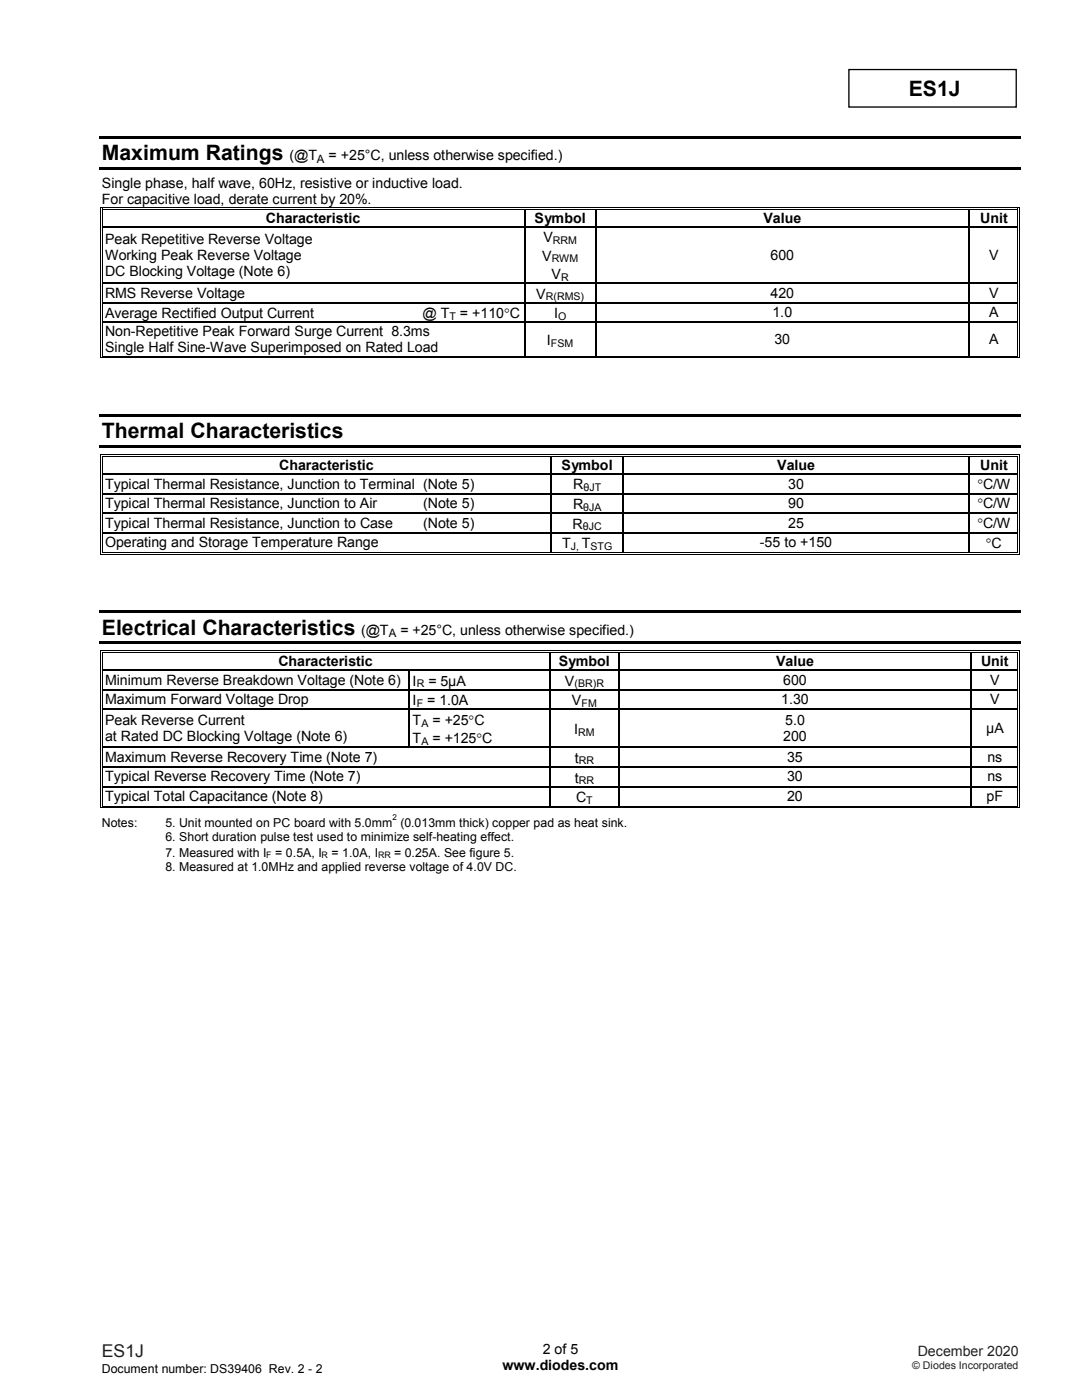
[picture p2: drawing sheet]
<svg xmlns="http://www.w3.org/2000/svg" width="216mm" height="279mm" viewBox="0 0 216 279" stroke-linecap="round" stroke-linejoin="round" font-family="sans-serif">
<defs><g id="words">
<g font-size="4.2">
<text x="181.3" y="19.2">ES1J</text>
<text x="20.3" y="32">Maximum Ratings</text>
<text x="20.3" y="87.5">Thermal Characteristics</text>
<text x="20.3" y="126.7">Electrical Characteristics</text>
</g>
<text font-size="3.5" fill="#231f20" x="20.3" y="270.9">ES1J</text>
<g font-size="2.8">
<text x="57.8" y="32">(@T</text>
<text x="65.6" y="32">= +25°C, unless otherwise specified.)</text>
<text x="20.3" y="37.5">Single phase, half wave, 60Hz, resistive or inductive load.</text>
<text x="20.3" y="40.7">For capacitive load, derate current by 20%.</text>
<text x="53" y="44.4">Characteristic</text>
<text x="106.7" y="44.4">Symbol</text>
<text x="152.3" y="44.4">Value</text>
<text x="195.6" y="44.4">Unit</text>
<text x="21" y="48.6">Peak Repetitive Reverse Voltage</text>
<text x="21" y="51.9">Working Peak Reverse Voltage</text>
<text x="108.2" y="52">V</text>
<text x="108.4" y="48.4">V</text>
<text x="153.8" y="51.9">600</text>
<text x="197.4" y="51.9">V</text>
<text x="21" y="55.1">DC Blocking Voltage (Note 6)</text>
<text x="21" y="59.4">RMS Reverse Voltage</text>
<text x="107" y="59.6">V</text>
<text x="110.1" y="55.7">V</text>
<text x="153.8" y="59.4">420</text>
<text x="197.4" y="59.4">V</text>
<text x="21" y="63.5">Average Rectified Output Current</text>
<text x="84.3" y="63.5">@ T</text>
<text x="91.8" y="63.5">= +110°C</text>
<text x="110.6" y="63.5">I</text>
<text x="154.1" y="63.3">1.0</text>
<text x="197.4" y="63.3">A</text>
<text x="21" y="67.1">Non-Repetitive Peak Forward Surge Current 8.3ms</text>
<text x="21" y="70.3">Single Half Sine-Wave Superimposed on Rated Load</text>
<text x="109.1" y="68.8">I</text>
<text x="154.5" y="68.7">30</text>
<text x="197.4" y="68.7">A</text>
<text x="55.7" y="93.7">Characteristic</text>
<text x="112.1" y="93.7">Symbol</text>
<text x="155.1" y="93.7">Value</text>
<text x="195.6" y="93.7">Unit</text>
<text x="21" y="97.5">Typical Thermal Resistance, Junction to Terminal (Note 5)</text>
<text x="21" y="101.4">Typical Thermal Resistance, Junction to Air</text>
<text x="84.5" y="101.4">(Note 5)</text>
<text x="114.3" y="101.6">R</text>
<text x="114.4" y="97.7">R</text>
<text x="157.3" y="97.5">30</text>
<text x="157.3" y="101.4">90</text>
<text x="195" y="97.6">°C/W</text>
<text x="195" y="101.4">°C/W</text>
<text x="21" y="105.3">Typical Thermal Resistance, Junction to Case</text>
<text x="84.5" y="105.3">(Note 5)</text>
<text x="114.3" y="105.5">R</text>
<text x="157.3" y="105.3">25</text>
<text x="195" y="105.3">°C/W</text>
<text x="21" y="109.3">Operating and Storage Temperature Range</text>
<text x="112.1" y="109.4">T</text>
<text x="116.1" y="109.4">T</text>
<text x="151.6" y="109.3">-55 to +150</text>
<text x="196.7" y="109.3">°C</text>
<text x="72.1" y="126.7">(@T</text>
<text x="79.9" y="126.7">= +25°C, unless otherwise specified.)</text>
<text x="21" y="136.7">Minimum Reverse Breakdown Voltage (Note 6)</text>
<text x="55.5" y="132.9">Characteristic</text>
<text x="82.3" y="136.8">I</text>
<text x="85.5" y="136.8">= 5µA</text>
<text x="111.5" y="132.9">Symbol</text>
<text x="112.7" y="136.8">V</text>
<text x="154.9" y="132.9">Value</text>
<text x="156.3" y="136.7">600</text>
<text x="195.7" y="132.9">Unit</text>
<text x="197.6" y="136.7">V</text>
<text x="21" y="140.6">Maximum Forward Voltage Drop</text>
<text x="82.3" y="140.8">I</text>
<text x="85.3" y="140.8">= 1.0A</text>
<text x="114.1" y="140.8">V</text>
<text x="155.9" y="140.6">1.30</text>
<text x="197.6" y="140.6">V</text>
<text x="21" y="144.7">Peak Reverse Current</text>
<text x="21" y="148">at Rated DC Blocking Voltage (Note 6)</text>
<text x="82.3" y="144.7">T</text>
<text x="82.3" y="148.3">T</text>
<text x="86.3" y="144.7">= +25°C</text>
<text x="86.3" y="148.3">= +125°C</text>
<text x="114.6" y="146.5">I</text>
<text x="156.3" y="148">200</text>
<text x="156.7" y="144.7">5.0</text>
<text x="196.8" y="146.3">µA</text>
<text x="21" y="152.1">Maximum Reverse Recovery Time (Note 7)</text>
<text x="21" y="156">Typical Reverse Recovery Time (Note 7)</text>
<text x="114.7" y="152.2">t</text>
<text x="157.1" y="152.1">35</text>
<text x="157.1" y="156">30</text>
<text x="197" y="152.1">ns</text>
<text x="197" y="156">ns</text>
<text x="21" y="159.9">Typical Total Capacitance (Note 8)</text>
<text x="114.7" y="156.2">t</text>
<text x="114.9" y="160.1">C</text>
<text x="157.1" y="159.9">20</text>
<text x="196.8" y="159.9">pF</text>
<text x="100.3" y="273.4">www.diodes.com</text>
<text x="108.3" y="270.2">2 of 5</text>
</g>
<text font-size="2.8" fill="#231f20" x="183.1" y="270.6">December 2020</text>
<g font-size="2.5">
<text x="20.3" y="165">Notes:</text>
<text x="33" y="167.8">6. Short duration pulse test used to minimize self-heating effect.</text>
<text x="33" y="165">5. Unit mounted on PC board with 5.0mm (0.013mm thick) copper pad as heat sink.</text>
<text x="33" y="173.9">8. Measured at 1.0MHz and applied reverse voltage of 4.0V DC.</text>
<text x="33" y="170.9">7. Measured with I</text>
<text x="54.9" y="170.9">= 0.5A, I</text>
<text x="66.2" y="170.9">= 1.0A, I</text>
<text x="78.7" y="170.9">= 0.25A. See figure 5.</text>
<text x="20.3" y="274">Document number: DS39406 Rev. 2 - 2</text>
</g>
<g font-size="2.3">
<text x="63.2" y="32.6">A</text>
<text x="77.6" y="127.2">A</text>
</g>
<g font-size="2.1">
<text x="110.1" y="52.4">RWM</text>
<text x="110.3" y="48.7">RRM</text>
<text x="108.9" y="59.9">R(RMS)</text>
<text x="112" y="56">R</text>
<text x="89.7" y="63.8">T</text>
<text x="111.4" y="63.8">O</text>
<text x="109.9" y="69.2">FSM</text>
<text x="116.4" y="101.9">θJA</text>
<text x="116.4" y="98">θJT</text>
<text x="116.3" y="105.8">θJC</text>
<text x="113.9" y="109.8">J,</text>
<text x="117.9" y="109.8">STG</text>
<text x="83.1" y="137.2">R</text>
<text x="114.6" y="137.2">(BR)R</text>
<text x="83.1" y="141.1">F</text>
<text x="116" y="141.1">FM</text>
<text x="84.1" y="145">A</text>
<text x="84.1" y="148.7">A</text>
<text x="115.4" y="146.8">RM</text>
<text x="115.5" y="152.6">RR</text>
<text x="115.5" y="156.5">RR</text>
<text x="117" y="160.4">T</text>
</g>
<text font-size="2.1" fill="#231f20" x="182" y="273.2">© Diodes Incorporated</text>
<g font-size="1.8">
<text x="53.1" y="171.3">F</text>
<text x="64.2" y="171.3">R</text>
<text x="75.4" y="171.3">RR</text>
</g>
<text font-size="1.6" x="78.3" y="163.7">2</text>
</g></defs>
<path d="M169.4 13.9h33.4v7.5h-33.4z" fill-rule="evenodd" fill="#fff" stroke="#000" stroke-width=".26"/>
<g fill="#000">
<path d="M19.8 27.2h183.9v.5h-183.9z" fill-rule="evenodd"/>
<path d="M19.8 33.3h183.9v.5h-183.9z" fill-rule="evenodd"/>
<path d="M19.8 82.6h183.9v.5h-183.9z" fill-rule="evenodd"/>
<path d="M19.8 88.8h183.9v.5h-183.9z" fill-rule="evenodd"/>
<path d="M19.8 121.8h183.9v.5h-183.9z" fill-rule="evenodd"/>
<path d="M19.8 127.9h183.9v.5h-183.9z" fill-rule="evenodd"/>
</g>
<g fill="#000">
<path d="M20 41.4h.2v.5h-.2zM20 41.4h.5v.1h-.5zM20 45.2h.2v.2h-.2zM20 56.4h.2v.2h-.2zM20.3 41.7h.2v.2h-.2zM20.3 45.2h.2v.2h-.2zM20.3 56.4h.2v.2h-.2zM104.6 41.9h.2zM104.6 41.4h.5v.1h-.5zM104.6 41.7h.5v.2h-.5zM104.6 45.2h.2v.2h-.2zM104.6 56.4h.2v.2h-.2z"/>
<path d="M118.7 41.9h.3zM118.7 41.4h.6v.1h-.6zM118.7 41.7h.6v.2h-.6zM118.7 45.2h.3v.2h-.3zM118.7 56.4h.3v.2h-.3zM193.3 41.9h.2zM193.3 41.4h.5v.1h-.5zM193.3 41.7h.5v.2h-.5zM193.3 45.2h.2v.2h-.2zM193.3 56.4h.2v.2h-.2zM203 41.4h.5v.1h-.5zM203 41.7h.2v.2h-.2z"/>
<path d="M203 45.2h.2v.2h-.2zM203 56.4h.2v.2h-.2zM203.4 41.4h.1v.5h-.1zM203.4 45.2h.1v.2h-.1zM203.4 56.4h.1v.2h-.1zM20 60.3h.2v.2h-.2zM20 64.2h.2v.3h-.2zM20 71h.2v.5h-.2zM20 71.3h.5v.2h-.5zM20.3 60.3h.2v.2h-.2zM20.3 64.2h.2v.3h-.2zM20.3 71h.2v.2h-.2z"/>
<path d="M104.6 60.3h.2v.2h-.2zM104.6 64.2h.2v.3h-.2zM104.6 71h.5v.2h-.5zM104.6 71.3h.5v.2h-.5zM118.7 60.3h.3v.2h-.3zM118.7 64.2h.3v.3h-.3zM118.7 71h.6v.2h-.6zM118.7 71.3h.6v.2h-.6zM193.3 60.3h.2v.2h-.2zM193.3 64.2h.2v.3h-.2zM193.3 71h.5v.2h-.5zM193.3 71.3h.5v.2h-.5z"/>
<path d="M203 60.3h.2v.2h-.2zM203 64.2h.2v.3h-.2zM203 71.3h.5v.2h-.5zM203 71h.2v.2h-.2zM203.4 60.3h.1v.2h-.1zM203.4 64.2h.1v.3h-.1zM203.4 71h.1v.5h-.1zM20 90.7h.2v.5h-.2zM20 90.7h.5v.1h-.5zM20 94.4h.2v.3h-.2zM20 98.4h.2v.2h-.2zM20.3 91h.2v.2h-.2z"/>
<path d="M20.3 94.4h.2v.3h-.2zM20.3 98.4h.2v.2h-.2zM109.9 91.2h.3zM109.9 90.7h.5v.1h-.5zM109.9 91h.5v.2h-.5zM109.9 94.4h.3v.3h-.3zM109.9 98.4h.3v.2h-.3zM124.2 91.2h.2zM124.2 90.7h.5v.1h-.5zM124.2 91h.5v.2h-.5zM124.2 94.4h.2v.3h-.2zM124.2 98.4h.2v.2h-.2z"/>
<path d="M193.3 91.2h.2zM193.3 90.7h.5v.1h-.5zM193.3 91h.5v.2h-.5zM193.3 94.4h.2v.3h-.2zM193.3 98.4h.2v.2h-.2zM203 90.7h.5v.1h-.5zM203 91h.2v.2h-.2zM203 94.4h.2v.3h-.2zM203 98.4h.2v.2h-.2zM203.4 90.7h.1v.5h-.1zM203.4 94.4h.1v.3h-.1zM203.4 98.4h.1v.2h-.1z"/>
<path d="M20 102.3h.2v.2h-.2zM20 106.2h.2v.3h-.2zM20 110.2h.2v.5h-.2zM20 110.5h.5v.2h-.5zM20.3 102.3h.2v.2h-.2zM20.3 106.2h.2v.3h-.2zM20.3 110.2h.2v.1h-.2zM109.9 102.3h.3v.2h-.3zM109.9 106.2h.3v.3h-.3zM109.9 110.2h.5v.1h-.5zM109.9 110.5h.5v.2h-.5zM124.2 102.3h.2v.2h-.2z"/>
<path d="M124.2 106.2h.2v.3h-.2zM124.2 110.2h.5v.1h-.5zM124.2 110.5h.5v.2h-.5zM193.3 102.3h.2v.2h-.2zM193.3 106.2h.2v.3h-.2zM193.3 110.2h.5v.1h-.5zM193.3 110.5h.5v.2h-.5zM203 102.3h.2v.2h-.2zM203 106.2h.2v.3h-.2zM203 110.5h.5v.2h-.5zM203 110.2h.2v.1h-.2zM203.4 102.3h.1v.2h-.1z"/>
<path d="M203.4 106.2h.1v.3h-.1zM203.4 110.2h.1v.5h-.1zM20 129.8h.2v.6h-.2zM20 129.8h.5v.2h-.5zM20 133.6h.2v.3h-.2zM20 137.5h.2v.3h-.2zM20.3 130.2h.2v.2h-.2zM20.3 130.2h.2v.1h-.2zM20.3 133.6h.2v.3h-.2zM20.3 137.5h.2v.3h-.2zM81.5 133.6h.2v.3h-.2zM81.5 137.5h.2v.3h-.2z"/>
<path d="M109.6 130.3l.3 .1zM109.6 129.8h.5v.2h-.5zM109.6 130.2h.5v.1h-.5zM109.6 133.6h.3v.3h-.3zM109.6 137.5h.3v.3h-.3zM123.4 130.3l.3 .1zM123.4 129.8h.5v.2h-.5zM123.4 130.2h.5v.1h-.5zM123.4 133.6h.3v.3h-.3zM123.4 137.5h.3v.3h-.3zM193.7 130.3l.2 .1zM193.7 129.8h.5v.2h-.5z"/>
<path d="M193.7 130.2h.5v.1h-.5zM193.7 133.6h.2v.3h-.2zM193.7 137.5h.2v.3h-.2zM203 129.8h.5v.2h-.5zM203 130.2h.2v.2h-.2zM203 130.2h.2v.1h-.2zM203 133.6h.2v.3h-.2zM203 137.5h.2v.3h-.2zM203.4 129.8h.1v.6h-.1zM203.4 133.6h.1v.3h-.1zM203.4 137.5h.1v.3h-.1zM20 141.4h.2v.3h-.2z"/>
<path d="M20 149h.2v.3h-.2zM20 152.9h.2v.3h-.2zM20 156.8h.2v.3h-.2zM20.3 141.4h.2v.3h-.2zM20.3 149h.2v.3h-.2zM20.3 152.9h.2v.3h-.2zM20.3 156.8h.2v.3h-.2zM81.5 141.4h.2v.3h-.2zM81.5 149h.2v.3h-.2zM109.6 141.4h.3v.3h-.3zM109.6 149h.3v.3h-.3zM109.6 152.9h.3v.3h-.3z"/>
<path d="M109.6 156.8h.3v.3h-.3zM123.4 141.4h.3v.3h-.3zM123.4 149h.3v.3h-.3zM123.4 152.9h.3v.3h-.3zM123.4 156.8h.3v.3h-.3zM193.7 141.4h.2v.3h-.2zM193.7 149h.2v.3h-.2zM193.7 152.9h.2v.3h-.2zM193.7 156.8h.2v.3h-.2zM203 141.4h.2v.3h-.2zM203 149h.2v.3h-.2zM203 152.9h.2v.3h-.2z"/>
<path d="M203 156.8h.2v.3h-.2zM203.4 141.4h.1v.3h-.1zM203.4 149h.1v.3h-.1zM203.4 152.9h.1v.3h-.1zM203.4 156.8h.1v.3h-.1zM20 160.8h.2v.5h-.2zM20 161.1h.5v.2h-.5zM20.3 160.8h.2v.2h-.2zM109.6 160.8h.5v.2h-.5zM109.6 161.1h.5v.2h-.5zM123.4 160.8h.5v.2h-.5zM123.4 161.1h.5v.2h-.5z"/>
<path d="M193.7 160.8h.5v.2h-.5zM193.7 161.1h.5v.2h-.5zM203 161.1h.5v.2h-.5zM203 160.8h.2v.2h-.2zM203.4 160.8h.1v.5h-.1z"/>
</g>
<g fill="none" stroke="#000" stroke-width=".2">
<path d="M20.1 41.9v3.3M20.1 45.4v11M20.1 56.6v3.7M20.4 41.9v3.3M20.4 45.4v11M20.4 56.6v3.7M20.5 41.4h84.1M20.5 41.8h84.1M105.1 41.4h13.6M105.1 41.8h13.6M119.3 41.4h74M119.3 41.8h74"/>
<path d="M193.8 41.4h9.2M193.8 41.8h9.2M203.1 41.9v3.3M203.1 45.4v11M203.1 56.6v3.7M203.5 41.9v3.3M203.5 45.4v11M203.5 56.6v3.7M20.1 60.5v3.7M20.1 64.5v6.5M20.4 60.5v3.7M20.4 64.5v6.5"/>
<path d="M20.5 71.4h84.1M20.5 71.1h84.1M105.1 71.4h13.6M105.1 71.1h13.6M119.3 71.4h74M119.3 71.1h74M193.8 71.4h9.2M193.8 71.1h9.2M203.1 60.5v3.7M203.1 64.5v6.5M203.5 60.5v3.7M203.5 64.5v6.5"/>
<path d="M20.1 91.2v3.2M20.1 94.7v3.7M20.1 98.6v3.7M20.4 91.2v3.2M20.4 94.7v3.7M20.4 98.6v3.7M20.5 90.8h89.4M20.5 91.1h89.4M110.4 90.8h13.8M110.4 91.1h13.8M124.7 90.8h68.6M124.7 91.1h68.6"/>
<path d="M193.8 90.8h9.2M193.8 91.1h9.2M203.1 91.2v3.2M203.1 94.7v3.7M203.1 98.6v3.7M203.5 91.2v3.2M203.5 94.7v3.7M203.5 98.6v3.7M20.1 102.5v3.7M20.1 106.5v3.7M20.4 102.5v3.7M20.4 106.5v3.7"/>
<path d="M20.5 110.6h89.4M20.5 110.2h89.4M110.4 110.6h13.8M110.4 110.2h13.8M124.7 110.6h68.6M124.7 110.2h68.6M193.8 110.6h9.2M193.8 110.2h9.2M203.1 102.5v3.7M203.1 106.5v3.7M203.5 102.5v3.7M203.5 106.5v3.7"/>
<path d="M20.1 130.4v3.2M20.1 133.9v3.6M20.1 137.8v3.6M20.4 130.4v3.2M20.4 133.9v3.6M20.4 137.8v3.6M20.5 129.9h89.1M20.5 130.3h89.1M110.1 129.9h13.3M110.1 130.3h13.3M123.9 129.9h69.8M123.9 130.3h69.8"/>
<path d="M194.2 129.9h8.8M194.2 130.3h8.8M203.1 130.4v3.2M203.1 133.9v3.6M203.1 137.8v3.6M203.5 130.4v3.2M203.5 133.9v3.6M203.5 137.8v3.6M20.1 141.7v7.3M20.1 149.3v3.6M20.1 153.2v3.6M20.1 157.1v3.7"/>
<path d="M20.4 141.7v7.3M20.4 149.3v3.6M20.4 153.2v3.6M20.4 157.1v3.7M203.1 141.7v7.3M203.1 149.3v3.6M203.1 153.2v3.6M203.1 157.1v3.7M203.5 141.7v7.3M203.5 149.3v3.6M203.5 153.2v3.6M203.5 157.1v3.7"/>
<path d="M20.5 161.2h89.1M20.5 160.9h89.1M110.1 161.2h13.3M110.1 160.9h13.3M123.9 161.2h69.8M123.9 160.9h69.8M194.2 161.2h8.8M194.2 160.9h8.8"/>
</g>
<g fill="none" stroke="#000" stroke-width=".25">
<path d="M20.5 45.3h84.1M20.5 56.5h84.1M104.7 41.9v3.3M104.7 45.4v11M104.7 56.6v3.7M104.8 45.3h13.9M104.8 56.5h13.9M118.9 41.9v3.3M118.9 45.4v11M118.9 56.6v3.7M119 45.3h74.3M119 56.5h74.3"/>
<path d="M193.4 41.9v3.3M193.4 45.4v11M193.4 56.6v3.7M193.5 45.3h9.5M193.5 56.5h9.5M20.5 60.4h84.1M20.5 64.3h84.1M104.7 60.5v3.7M104.7 64.5v6.5M104.8 60.4h13.9M104.8 64.3h13.9M118.9 60.5v3.7"/>
<path d="M118.9 64.5v6.5M119 60.4h74.3M119 64.3h74.3M193.4 60.5v3.7M193.4 64.5v6.5M193.5 60.4h9.5M193.5 64.3h9.5M20.5 94.6h89.4M20.5 98.5h89.4M110 91.2v3.2M110 94.7v3.7M110 98.6v3.7"/>
<path d="M110.2 94.6h14M110.2 98.5h14M124.3 91.2v3.2M124.3 94.7v3.7M124.3 98.6v3.7M124.4 94.6h68.9M124.4 98.5h68.9M193.4 91.2v3.2M193.4 94.7v3.7M193.4 98.6v3.7M193.5 94.6h9.5M193.5 98.5h9.5"/>
<path d="M20.5 102.4h89.4M20.5 106.3h89.4M110 102.5v3.7M110 106.5v3.7M110.2 102.4h14M110.2 106.3h14M124.3 102.5v3.7M124.3 106.5v3.7M124.4 102.4h68.9M124.4 106.3h68.9M193.4 102.5v3.7M193.4 106.5v3.7"/>
<path d="M193.5 102.4h9.5M193.5 106.3h9.5M20.5 133.7h61M20.5 137.7h61M81.6 133.9v3.6M81.6 137.8v3.6M81.7 133.7h27.9M81.7 137.7h27.9M109.7 130.4v3.2M109.7 133.9v3.6M109.7 137.8v3.6M109.9 133.7h13.5"/>
<path d="M109.9 137.7h13.5M123.5 130.4v3.2M123.5 133.9v3.6M123.5 137.8v3.6M123.7 133.7h70M123.7 137.7h70M193.8 130.4v3.2M193.8 133.9v3.6M193.8 137.8v3.6M193.9 133.7h9.1M193.9 137.7h9.1M20.5 141.6h61"/>
<path d="M20.5 149.1h61M20.5 153h89.1M20.5 157h89.1M81.6 141.7v7.3M81.7 141.6h27.9M81.7 149.1h27.9M109.7 141.7v7.3M109.7 149.3v3.6M109.7 153.2v3.6M109.7 157.1v3.7M109.9 141.6h13.5M109.9 149.1h13.5"/>
<path d="M109.9 153h13.5M109.9 157h13.5M123.5 141.7v7.3M123.5 149.3v3.6M123.5 153.2v3.6M123.5 157.1v3.7M123.7 141.6h70M123.7 149.1h70M123.7 153h70M123.7 157h70M193.8 141.7v7.3M193.8 149.3v3.6"/>
<path d="M193.8 153.2v3.6M193.8 157.1v3.7M193.9 141.6h9.1M193.9 149.1h9.1M193.9 153h9.1M193.9 157h9.1"/>
</g>
<use href="#words"/>
</svg>
